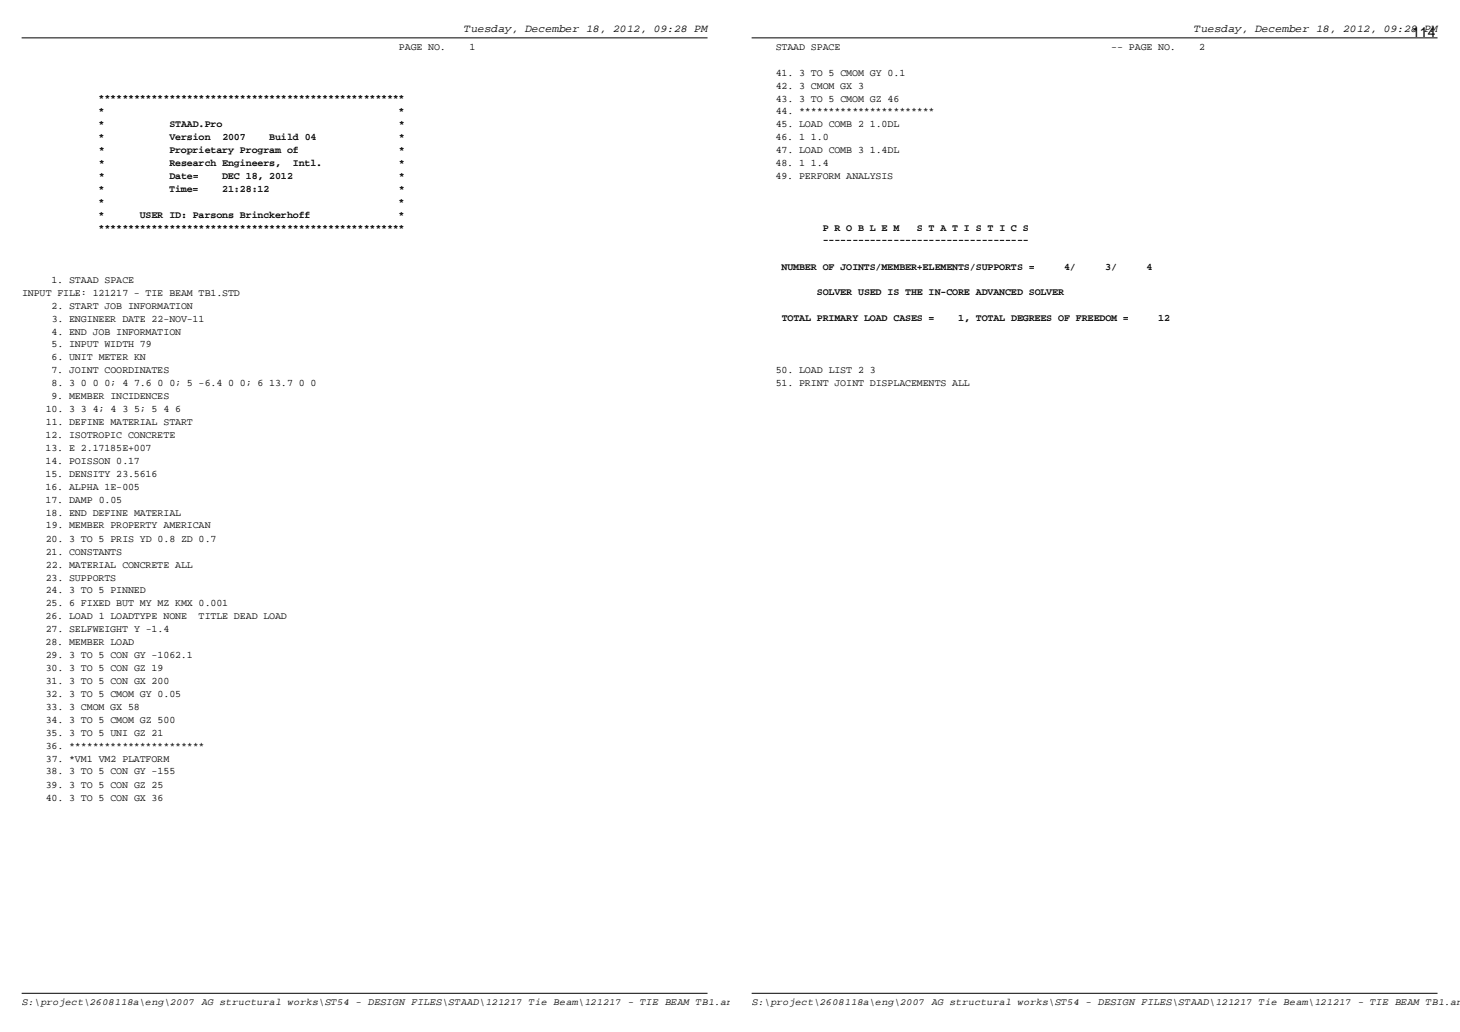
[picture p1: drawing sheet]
<svg xmlns="http://www.w3.org/2000/svg" width="297mm" height="210mm" viewBox="0 0 297 210" stroke-linecap="round" stroke-linejoin="round" font-family="sans-serif">
<defs><g id="words">
<text font-size="2.8" x="287.3" y="7.6">114</text>
<g font-size="2.3">
<text x="94.4" y="6.4">Tuesday, December 18, 2012, 09:28 PM</text>
<text x="242.9" y="6.4">Tuesday, December 18, 2012, 09:28 PM</text>
</g>
<g font-size="2">
<text x="81.1" y="10.2">PAGE NO.</text>
<text x="95.5" y="10.2">1</text>
<text x="157.8" y="10.2">STAAD SPACE</text>
<text x="226.1" y="10.2">-- PAGE NO.</text>
<text x="244" y="10.2">2</text>
<text x="157.8" y="15.4">41. 3 TO 5 CMOM GY 0.1</text>
<text x="20.1" y="23.2">*</text>
<text x="20.1" y="20.6">****************************************************</text>
<text x="81.1" y="23.2">*</text>
<text x="157.8" y="23.3">44. ***********************</text>
<text x="157.8" y="20.7">43. 3 TO 5 CMOM GZ 46</text>
<text x="157.8" y="18">42. 3 CMOM GX 3</text>
<text x="20" y="28.5">*</text>
<text x="20.1" y="25.8">*</text>
<text x="34.5" y="25.8">STAAD.Pro</text>
<text x="34.5" y="28.5">Version</text>
<text x="45.2" y="28.5">2007</text>
<text x="54.8" y="28.5">Build 04</text>
<text x="81.1" y="28.5">*</text>
<text x="81.1" y="25.8">*</text>
<text x="157.8" y="28.5">46. 1 1.0</text>
<text x="157.8" y="25.9">45. LOAD COMB 2 1.0DL</text>
<text x="20.1" y="31.2">*</text>
<text x="20.1" y="33.8">*</text>
<text x="34.4" y="31.2">Proprietary Program of</text>
<text x="34.5" y="33.8">Research Engineers,</text>
<text x="59.6" y="33.8">Intl.</text>
<text x="81.1" y="31.2">*</text>
<text x="81.1" y="33.8">*</text>
<text x="157.8" y="33.8">48. 1 1.4</text>
<text x="157.8" y="31.2">47. LOAD COMB 3 1.4DL</text>
<text x="20.1" y="41.7">*</text>
<text x="20.1" y="39">*</text>
<text x="20.1" y="36.4">*</text>
<text x="34.4" y="39">Time=</text>
<text x="34.5" y="36.4">Date=</text>
<text x="45.2" y="36.4">DEC 18, 2012</text>
<text x="45.2" y="39">21:28:12</text>
<text x="81.1" y="41.7">*</text>
<text x="81.1" y="36.4">*</text>
<text x="81.1" y="39">*</text>
<text x="157.8" y="36.5">49. PERFORM ANALYSIS</text>
<text x="20" y="44.3">*</text>
<text x="20.1" y="46.9">****************************************************</text>
<text x="28.4" y="44.3">USER ID: Parsons Brinckerhoff</text>
<text x="81.1" y="44.3">*</text>
<text x="167.4" y="46.9">P R O B L E M</text>
<text x="186.5" y="46.9">S T A T I S T I C S</text>
<text x="167.4" y="49.5">-----------------------------------</text>
<text x="10.5" y="57.5">1. STAAD SPACE</text>
<text x="159" y="54.9">NUMBER OF JOINTS/MEMBER+ELEMENTS/SUPPORTS =</text>
<text x="216.5" y="54.9">4/</text>
<text x="224.9" y="54.9">3/</text>
<text x="233.2" y="54.9">4</text>
<text x="4.5" y="60.2">INPUT FILE: 121217 - TIE BEAM TB1.STD</text>
<text x="10.5" y="62.8">2. START JOB INFORMATION</text>
<text x="10.5" y="65.4">3. ENGINEER DATE 22-NOV-11</text>
<text x="159" y="65.4">TOTAL PRIMARY LOAD CASES =</text>
<text x="166.2" y="60.1">SOLVER USED IS THE IN-CORE ADVANCED SOLVER</text>
<text x="194.9" y="65.4">1, TOTAL DEGREES OF FREEDOM =</text>
<text x="235.6" y="65.4">12</text>
<text x="10.5" y="68.1">4. END JOB INFORMATION</text>
<text x="10.5" y="70.7">5. INPUT WIDTH 79</text>
<text x="10.5" y="75.9">7. JOINT COORDINATES</text>
<text x="10.5" y="73.3">6. UNIT METER KN</text>
<text x="157.8" y="75.9">50. LOAD LIST 2 3</text>
<text x="9.3" y="83.8">10. 3 3 4; 4 3 5; 5 4 6</text>
<text x="10.5" y="81.2">9. MEMBER INCIDENCES</text>
<text x="10.5" y="78.6">8. 3 0 0 0; 4 7.6 0 0; 5 -6.4 0 0; 6 13.7 0 0</text>
<text x="157.8" y="78.6">51. PRINT JOINT DISPLACEMENTS ALL</text>
<text x="9.3" y="89.2">12. ISOTROPIC CONCRETE</text>
<text x="9.3" y="86.5">11. DEFINE MATERIAL START</text>
<text x="9.3" y="91.8">13. E 2.17185E+007</text>
<text x="9.3" y="94.4">14. POISSON 0.17</text>
<text x="9.3" y="97">15. DENSITY 23.5616</text>
<text x="9.3" y="99.7">16. ALPHA 1E-005</text>
<text x="9.3" y="102.3">17. DAMP 0.05</text>
<text x="9.3" y="104.9">18. END DEFINE MATERIAL</text>
<text x="9.3" y="107.5">19. MEMBER PROPERTY AMERICAN</text>
<text x="9.3" y="112.9">21. CONSTANTS</text>
<text x="9.3" y="110.2">20. 3 TO 5 PRIS YD 0.8 ZD 0.7</text>
<text x="9.3" y="118.1">23. SUPPORTS</text>
<text x="9.3" y="115.5">22. MATERIAL CONCRETE ALL</text>
<text x="9.3" y="126">26. LOAD 1 LOADTYPE NONE</text>
<text x="9.3" y="123.4">25. 6 FIXED BUT MY MZ KMX 0.001</text>
<text x="9.3" y="120.7">24. 3 TO 5 PINNED</text>
<text x="40.4" y="126">TITLE DEAD LOAD</text>
<text x="9.3" y="131.2">28. MEMBER LOAD</text>
<text x="9.3" y="128.6">27. SELFWEIGHT Y -1.4</text>
<text x="9.3" y="133.9">29. 3 TO 5 CON GY -1062.1</text>
<text x="9.3" y="136.6">30. 3 TO 5 CON GZ 19</text>
<text x="9.3" y="139.2">31. 3 TO 5 CON GX 200</text>
<text x="9.3" y="141.8">32. 3 TO 5 CMOM GY 0.05</text>
<text x="9.3" y="147.1">34. 3 TO 5 CMOM GZ 500</text>
<text x="9.3" y="149.7">35. 3 TO 5 UNI GZ 21</text>
<text x="9.3" y="144.4">33. 3 CMOM GX 58</text>
<text x="9.3" y="152.3">36. ***********************</text>
<text x="9.3" y="154.9">37. *VM1 VM2 PLATFORM</text>
<text x="9.3" y="157.6">38. 3 TO 5 CON GY -155</text>
<text x="9.3" y="160.3">39. 3 TO 5 CON GZ 25</text>
<text x="9.3" y="162.9">40. 3 TO 5 CON GX 36</text>
<text x="4.5" y="204.6">S:\project\2608118a\eng\2007 AG structural works\ST54 - DESIGN FILES\STAAD\121217 Tie Beam\121217 - TIE BEAM TB1.anl</text>
<text x="130.2" y="204.6">Page 1 of 9</text>
<text x="153" y="204.6">S:\project\2608118a\eng\2007 AG structural works\ST54 - DESIGN FILES\STAAD\121217 Tie Beam\121217 - TIE BEAM TB1.anl</text>
<text x="278.7" y="204.6">Page 2 of 9</text>
</g>
</g></defs>
<path d="M4.4 7.7h139.5" fill="none" stroke="#000" stroke-width=".2"/>
<g fill="#fefffe">
<path d="M94.3 4.4h49.9v2.6h-49.9z"/>
<path d="M4.4 8.4h92.2v2.2h-92.2z"/>
<path d="M4.4 11h1.2v2.2h-1.2z"/>
<path d="M4.4 13.6h1.2v2.2h-1.2z"/>
<path d="M4.4 18.9h77.8v2.2h-77.8z"/>
<path d="M4.4 21.5h77.8v2.2h-77.8z"/>
<path d="M4.4 24.1h77.8v2.2h-77.8z"/>
<path d="M4.4 26.8h77.8v2.2h-77.8z"/>
<path d="M4.4 29.5h77.8v2.2h-77.8z"/>
<path d="M4.4 32.1h77.8v2.2h-77.8z"/>
<path d="M4.4 34.7h77.8v2.2h-77.8z"/>
<path d="M4.4 37.3h77.8v2.2h-77.8z"/>
<path d="M4.4 40h77.8v2.2h-77.8z"/>
<path d="M4.4 42.6h77.8v2.2h-77.8z"/>
<path d="M4.4 45.2h77.8v2.2h-77.8z"/>
<path d="M4.4 50.5h1.2v2.2h-1.2z"/>
<path d="M4.4 53.1h1.2v2.3h-1.2z"/>
<path d="M4.4 55.8h22.8v2.2h-22.8z"/>
<path d="M4.4 58.4h44.3v2.2h-44.3z"/>
<path d="M4.4 61h34.7v2.2h-34.7z"/>
<path d="M4.4 63.7h37.2v2.2h-37.2z"/>
<path d="M4.4 66.3h32.3v2.2h-32.3z"/>
<path d="M4.4 68.9h26.3v2.2h-26.3z"/>
<path d="M4.4 71.5h25.1v2.2h-25.1z"/>
<path d="M4.4 74.2h30v2.2h-30z"/>
<path d="M4.4 76.8h59.9v2.3h-59.9z"/>
<path d="M4.4 79.5h30v2.2h-30z"/>
<path d="M4.4 82.1h32.3v2.2h-32.3z"/>
<path d="M4.4 84.8h34.7v2.2h-34.7z"/>
<path d="M4.4 87.4h31.2v2.2h-31.2z"/>
<path d="M4.4 90h26.3v2.2h-26.3z"/>
<path d="M4.4 92.6h24v2.2h-24z"/>
<path d="M4.4 95.2h27.5v2.3h-27.5z"/>
<path d="M4.4 97.9h24v2.2h-24z"/>
<path d="M4.4 100.5h20.4v2.3h-20.4z"/>
<path d="M4.4 103.2h32.3v2.2h-32.3z"/>
<path d="M4.4 105.8h38.4v2.2h-38.4z"/>
<path d="M4.4 108.5h39.5v2.2h-39.5z"/>
<path d="M4.4 111.1h20.4v2.2h-20.4z"/>
<path d="M4.4 113.7h34.7v2.2h-34.7z"/>
<path d="M4.4 116.3h19.1v2.2h-19.1z"/>
<path d="M4.4 119h25.1v2.2h-25.1z"/>
<path d="M4.4 121.6h41.9v2.2h-41.9z"/>
<path d="M4.4 124.2h53.9v2.3h-53.9z"/>
<path d="M4.4 126.8h30v2.3h-30z"/>
<path d="M4.4 129.5h22.8v2.2h-22.8z"/>
<path d="M4.4 132.2h34.7v2.2h-34.7z"/>
<path d="M4.4 134.8h28.8v2.2h-28.8z"/>
<path d="M4.4 137.4h30v2.2h-30z"/>
<path d="M4.4 140h32.3v2.2h-32.3z"/>
<path d="M4.4 142.7h24v2.2h-24z"/>
<path d="M4.4 145.3h31.2v2.2h-31.2z"/>
<path d="M4.4 147.9h28.8v2.2h-28.8z"/>
<path d="M4.4 150.5h37.2v2.3h-37.2z"/>
<path d="M4.4 153.2h30v2.2h-30z"/>
<path d="M4.4 155.9h31.2v2.2h-31.2z"/>
<path d="M4.4 158.5h28.8v2.2h-28.8z"/>
<path d="M4.4 161.1h28.8v2.2h-28.8z"/>
</g>
<path d="M4.4 202.1h139.5" fill="none" stroke="#000" stroke-width=".2"/>
<g fill="#fefffe">
<path d="M130.1 202.8h13.8v2.3h-13.8z"/>
<path d="M4.4 202.8h144.1v2.3h-144.1z"/>
</g>
<path d="M152.9 7.7h139.5" fill="none" stroke="#000" stroke-width=".2"/>
<g fill="#fefffe">
<path d="M242.8 4.4h49.9v2.6h-49.9z"/>
<path d="M152.9 8.4h92.2v2.2h-92.2z"/>
<path d="M152.9 13.6h31.2v2.2h-31.2z"/>
<path d="M152.9 16.3h22.8v2.2h-22.8z"/>
<path d="M152.9 18.9h30v2.2h-30z"/>
<path d="M152.9 21.5h37.2v2.2h-37.2z"/>
<path d="M152.9 24.1h30v2.2h-30z"/>
<path d="M152.9 26.8h15.6v2.2h-15.6z"/>
<path d="M152.9 29.5h30v2.2h-30z"/>
<path d="M152.9 32.1h15.6v2.2h-15.6z"/>
<path d="M152.9 34.7h28.8v2.2h-28.8z"/>
<path d="M152.9 40h1.2v2.2h-1.2z"/>
<path d="M152.9 42.6h1.2v2.2h-1.2z"/>
<path d="M152.9 45.2h56.3v2.2h-56.3z"/>
<path d="M152.9 47.8h56.3v2.2h-56.3z"/>
<path d="M152.9 50.5h1.2v2.2h-1.2z"/>
<path d="M152.9 53.1h81.5v2.3h-81.5z"/>
<path d="M152.9 58.4h63.5v2.2h-63.5z"/>
<path d="M152.9 63.7h85v2.2h-85z"/>
<path d="M152.9 68.9h1.2v2.2h-1.2z"/>
<path d="M152.9 71.5h1.2v2.2h-1.2z"/>
<path d="M152.9 74.2h25.2v2.2h-25.2z"/>
<path d="M152.9 76.8h44.3v2.3h-44.3z"/>
</g>
<path d="M152.9 202.1h139.5" fill="none" stroke="#000" stroke-width=".2"/>
<g fill="#fefffe">
<path d="M278.6 202.8h13.8v2.3h-13.8z"/>
<path d="M152.9 202.8h144.1v2.3h-144.1z"/>
</g>
<use href="#words"/>
</svg>
